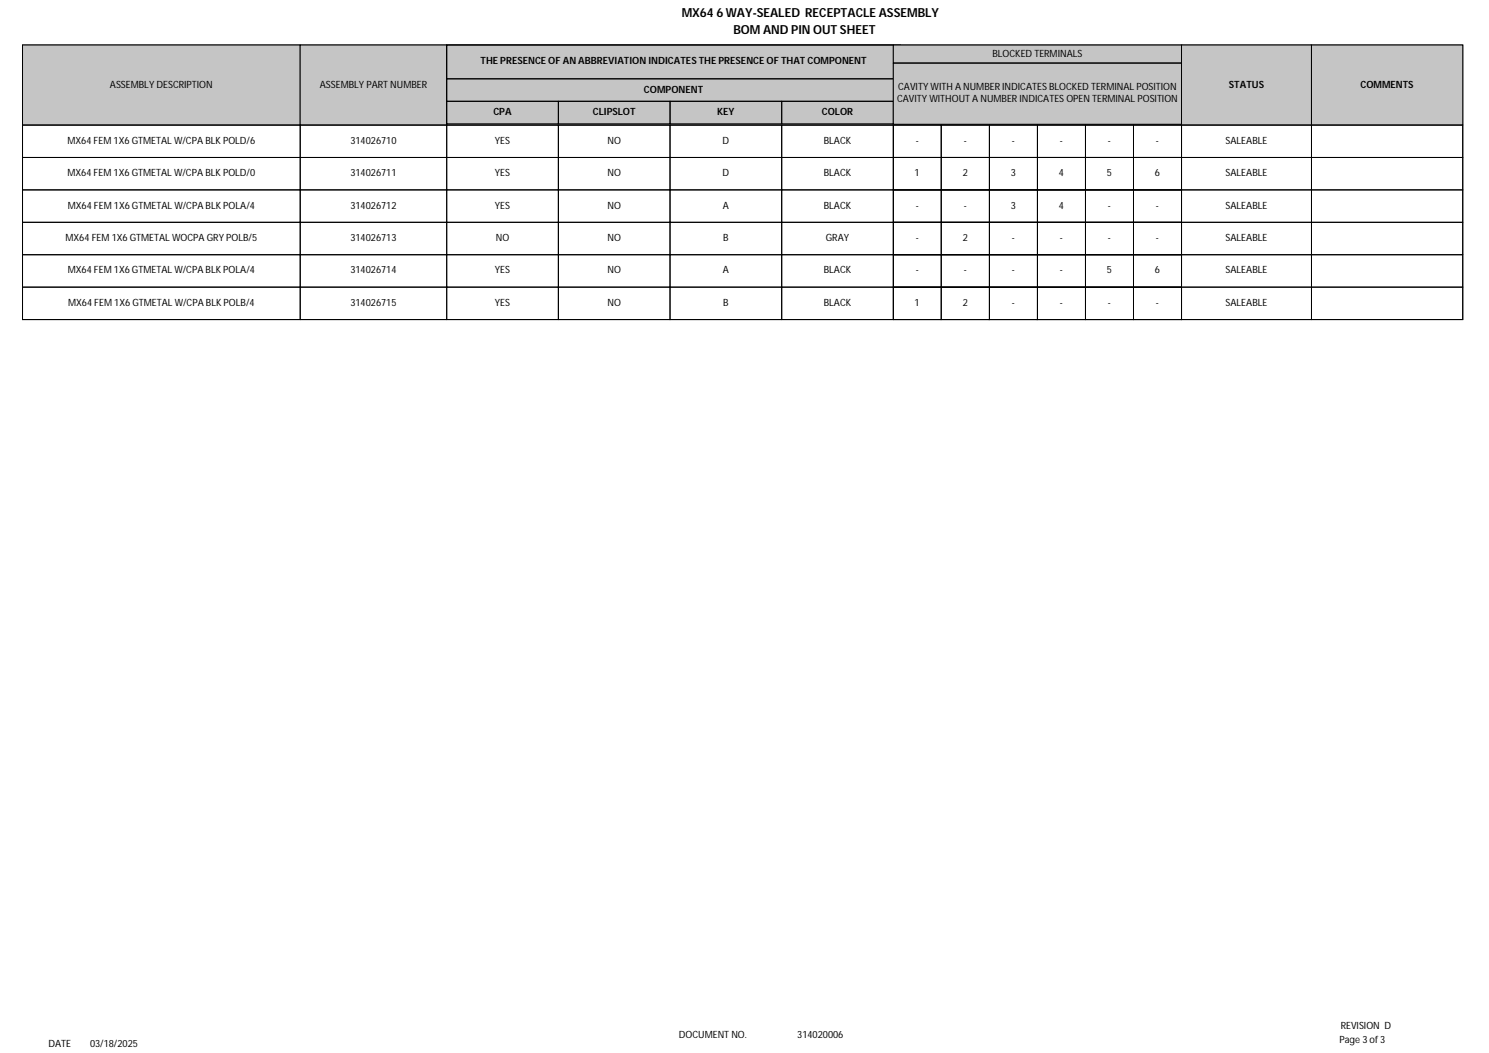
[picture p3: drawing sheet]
<svg xmlns="http://www.w3.org/2000/svg" width="420mm" height="297mm" viewBox="0 0 420 297" stroke-linecap="round" stroke-linejoin="round" font-family="sans-serif">
<defs><g id="words">
<g font-size="3.5">
<text x="192.3" y="4.7">MX64 6 WAY-SEALED RECEPTACLE ASSEMBLY</text>
<text x="206.9" y="9.5">BOM AND PIN OUT SHEET</text>
</g>
<g font-size="2.8">
<text x="279.9" y="16">BLOCKED TERMINALS</text>
<text x="135.5" y="18.2">THE PRESENCE OF AN ABBREVIATION INDICATES THE PRESENCE OF THAT COMPONENT</text>
<text x="31" y="24.7">ASSEMBLY DESCRIPTION</text>
<text x="90.2" y="24.7">ASSEMBLY PART NUMBER</text>
<text x="181.7" y="26.1">COMPONENT</text>
<text x="253" y="28.8">CAVITY WITHOUT A NUMBER INDICATES OPEN TERMINAL POSITION</text>
<text x="253.3" y="25.4">CAVITY WITH A NUMBER INDICATES BLOCKED TERMINAL POSITION</text>
<text x="346.6" y="24.7">STATUS</text>
<text x="383.8" y="24.7">COMMENTS</text>
<text x="139.2" y="32.5">CPA</text>
<text x="167.2" y="32.5">CLIPSLOT</text>
<text x="202.3" y="32.5">KEY</text>
<text x="231.8" y="32.5">COLOR</text>
<text x="19" y="40.5">MX64 FEM 1X6 GTMETAL W/CPA BLK POLD/6</text>
<text x="98.8" y="40.5">314026710</text>
<text x="139.6" y="40.5">YES</text>
<text x="171.3" y="40.5">NO</text>
<text x="203.8" y="40.5">D</text>
<text x="232.4" y="40.5">BLACK</text>
<text x="258.3" y="40.5">-</text>
<text x="271.9" y="40.6">-</text>
<text x="285.4" y="40.6">-</text>
<text x="299" y="40.6">-</text>
<text x="312.5" y="40.6">-</text>
<text x="326.1" y="40.6">-</text>
<text x="345.7" y="40.5">SALEABLE</text>
<text x="19" y="49.7">MX64 FEM 1X6 GTMETAL W/CPA BLK POLD/0</text>
<text x="98.8" y="49.7">314026711</text>
<text x="139.6" y="49.7">YES</text>
<text x="171.3" y="49.7">NO</text>
<text x="203.8" y="49.7">D</text>
<text x="232.4" y="49.7">BLACK</text>
<text x="258" y="49.7">1</text>
<text x="271.6" y="49.7">2</text>
<text x="285.1" y="49.7">3</text>
<text x="298.7" y="49.7">4</text>
<text x="312.2" y="49.7">5</text>
<text x="325.8" y="49.7">6</text>
<text x="345.7" y="49.7">SALEABLE</text>
<text x="19.1" y="58.8">MX64 FEM 1X6 GTMETAL W/CPA BLK POLA/4</text>
<text x="98.8" y="58.8">314026712</text>
<text x="139.6" y="58.8">YES</text>
<text x="171.3" y="58.8">NO</text>
<text x="203.9" y="58.8">A</text>
<text x="232.4" y="58.8">BLACK</text>
<text x="258.3" y="58.8">-</text>
<text x="271.9" y="58.8">-</text>
<text x="285.1" y="58.8">3</text>
<text x="298.7" y="58.8">4</text>
<text x="312.5" y="58.8">-</text>
<text x="326.1" y="58.8">-</text>
<text x="345.7" y="58.8">SALEABLE</text>
<text x="18.5" y="68">MX64 FEM 1X6 GTMETAL WOCPA GRY POLB/5</text>
<text x="98.8" y="68">314026713</text>
<text x="139.9" y="68">NO</text>
<text x="171.3" y="68">NO</text>
<text x="204" y="68">B</text>
<text x="232.9" y="68">GRAY</text>
<text x="258.3" y="68">-</text>
<text x="271.6" y="68">2</text>
<text x="285.4" y="68">-</text>
<text x="299" y="68">-</text>
<text x="312.5" y="68">-</text>
<text x="326.1" y="68">-</text>
<text x="345.7" y="68">SALEABLE</text>
<text x="19.1" y="77.1">MX64 FEM 1X6 GTMETAL W/CPA BLK POLA/4</text>
<text x="98.8" y="77.1">314026714</text>
<text x="139.6" y="77.1">YES</text>
<text x="171.3" y="77.1">NO</text>
<text x="203.9" y="77.1">A</text>
<text x="232.4" y="77.1">BLACK</text>
<text x="258.3" y="77.1">-</text>
<text x="271.9" y="77.1">-</text>
<text x="285.4" y="77.1">-</text>
<text x="299" y="77.1">-</text>
<text x="312.2" y="77.1">5</text>
<text x="325.8" y="77.1">6</text>
<text x="345.7" y="77.1">SALEABLE</text>
<text x="19.2" y="86.3">MX64 FEM 1X6 GTMETAL W/CPA BLK POLB/4</text>
<text x="98.8" y="86.3">314026715</text>
<text x="139.6" y="86.3">YES</text>
<text x="171.3" y="86.3">NO</text>
<text x="204" y="86.3">B</text>
<text x="232.4" y="86.3">BLACK</text>
<text x="258" y="86.3">1</text>
<text x="271.6" y="86.3">2</text>
<text x="285.4" y="86.3">-</text>
<text x="299" y="86.3">-</text>
<text x="312.5" y="86.3">-</text>
<text x="326.1" y="86.3">-</text>
<text x="345.7" y="86.3">SALEABLE</text>
<text x="191.5" y="292.8">DOCUMENT NO.</text>
<text x="224.9" y="292.8">314020006</text>
<text x="378.2" y="290.3">REVISION D</text>
<text x="13.7" y="295.3">DATE</text>
<text x="25.4" y="295.3">03/18/2025</text>
<text x="377.8" y="294.2">Page 3 of 3</text>
</g>
</g></defs>
<path d="M6.3 12.7h406.3v77.4h-406.3z" fill="none" stroke="#000" stroke-width=".28"/>
<path d="M6.3 12.7h78.4v22.6h-78.4z" fill="#c9c6b8"/>
<path d="M6.3 12.7h78.4v22.6h-78.4z" fill="none" stroke="#000" stroke-width=".28"/>
<path d="M84.7 12.7h41.3v22.6h-41.3z" fill="#c9c6b8"/>
<path d="M84.7 12.7h41.3v22.6h-41.3z" fill="none" stroke="#000" stroke-width=".28"/>
<path d="M126 12.7h126v22.6h-126z" fill="#c9c6b8"/>
<path d="M126 12.7h126v22.6h-126zM126 12.7h128v9.5h-128zM126 22.2h128v6.4h-128zM126 28.6h31.5v6.3h-31.5zM157.5 28.6h31.5v6.3h-31.5zM189 28.6h31.5v6.3h-31.5zM220.5 28.6h31.5v6.3h-31.5z" fill="none" stroke="#000" stroke-width=".28"/>
<path d="M252 12.7h81.3v22.6h-81.3z" fill="#c9c6b8"/>
<path d="M252 12.7h81.3v5.1h-81.3zM252 17.8h81.3v17.3h-81.3z" fill="none" stroke="#000" stroke-width=".28"/>
<path d="M333.3 12.7h36.6v22.6h-36.6z" fill="#c9c6b8"/>
<path d="M333.3 12.7h36.6v22.6h-36.6z" fill="none" stroke="#000" stroke-width=".28"/>
<path d="M369.9 12.7h42.7v22.6h-42.7z" fill="#c9c6b8"/>
<g fill="none" stroke="#000" stroke-width=".28">
<path d="M369.9 12.7h42.7v22.6h-42.7zM6.3 35.3h78.4v9.1h-78.4zM84.7 35.3h41.3v9.1h-41.3zM126 35.3h31.5v9.1h-31.5zM157.5 35.3h31.5v9.1h-31.5zM189 35.3h31.5v9.1h-31.5zM220.5 35.3h31.5v9.1h-31.5zM252 35.3h81.3v9.1h-81.3zM252 35.3h13.4v9.1h-13.4zM265.5 35.3h13.6v9.1h-13.6zM279.1 35.3h13.5v9.1h-13.5zM292.6 35.3h13.6v9.1h-13.6z"/>
<path d="M306.2 35.3h13.5v9.1h-13.5zM319.7 35.3h13.6v9.1h-13.6zM333.3 35.3h36.6v9.1h-36.6zM369.9 35.3h42.7v9.1h-42.7zM6.3 44.4h78.4v9.2h-78.4zM6.3 53.6h78.4v9.1h-78.4zM84.7 44.4h41.3v9.2h-41.3zM84.7 53.6h41.3v9.1h-41.3zM126 44.4h31.5v9.2h-31.5zM126 53.6h31.5v9.1h-31.5zM157.5 44.4h31.5v9.2h-31.5zM157.5 53.6h31.5v9.1h-31.5z"/>
<path d="M189 44.4h31.5v9.2h-31.5zM189 53.6h31.5v9.1h-31.5zM220.5 44.4h31.5v9.2h-31.5zM220.5 53.6h31.5v9.1h-31.5zM252 44.4h81.3v9.2h-81.3zM252 44.4h13.4v9.2h-13.4zM252 53.6h81.3v9.1h-81.3zM252 53.6h13.4v9.1h-13.4zM265.5 44.4h13.6v9.2h-13.6zM265.5 53.6h13.6v9.1h-13.6zM279.1 44.4h13.5v9.2h-13.5zM279.1 53.6h13.5v9.1h-13.5z"/>
<path d="M292.6 44.4h13.6v9.2h-13.6zM292.6 53.6h13.6v9.1h-13.6zM306.2 44.4h13.5v9.2h-13.5zM306.2 53.6h13.5v9.1h-13.5zM319.7 44.4h13.6v9.2h-13.6zM319.7 53.6h13.6v9.1h-13.6zM333.3 44.4h36.6v9.2h-36.6zM333.3 53.6h36.6v9.1h-36.6zM369.9 44.4h42.7v9.2h-42.7zM369.9 53.6h42.7v9.1h-42.7zM6.3 62.7h78.4v9.1h-78.4zM6.3 71.8h78.4v9.2h-78.4z"/>
<path d="M84.7 62.7h41.3v9.1h-41.3zM84.7 71.8h41.3v9.2h-41.3zM126 62.7h31.5v9.1h-31.5zM126 71.8h31.5v9.2h-31.5zM157.5 62.7h31.5v9.1h-31.5zM157.5 71.8h31.5v9.2h-31.5zM189 62.7h31.5v9.1h-31.5zM189 71.8h31.5v9.2h-31.5zM220.5 62.7h31.5v9.1h-31.5zM220.5 71.8h31.5v9.2h-31.5zM252 62.7h81.3v9.1h-81.3zM252 62.7h13.4v9.1h-13.4z"/>
<path d="M252 71.8h81.3v9.2h-81.3zM252 71.8h13.4v9.2h-13.4zM265.5 62.7h13.6v9.1h-13.6zM265.5 71.8h13.6v9.2h-13.6zM279.1 62.7h13.5v9.1h-13.5zM279.1 71.8h13.5v9.2h-13.5zM292.6 62.7h13.6v9.1h-13.6zM292.6 71.8h13.6v9.2h-13.6zM306.2 62.7h13.5v9.1h-13.5zM306.2 71.8h13.5v9.2h-13.5zM319.7 62.7h13.6v9.1h-13.6zM319.7 71.8h13.6v9.2h-13.6z"/>
<path d="M333.3 62.7h36.6v9.1h-36.6zM333.3 71.8h36.6v9.2h-36.6zM369.9 62.7h42.7v9.1h-42.7zM369.9 71.8h42.7v9.2h-42.7zM6.3 81h78.4v9.1h-78.4zM84.7 81h41.3v9.1h-41.3zM126 81h31.5v9.1h-31.5zM157.5 81h31.5v9.1h-31.5zM189 81h31.5v9.1h-31.5zM220.5 81h31.5v9.1h-31.5zM252 81h81.3v9.1h-81.3zM252 81h13.4v9.1h-13.4z"/>
<path d="M265.5 81h13.6v9.1h-13.6zM279.1 81h13.5v9.1h-13.5zM292.6 81h13.6v9.1h-13.6zM306.2 81h13.5v9.1h-13.5zM319.7 81h13.6v9.1h-13.6zM333.3 81h36.6v9.1h-36.6zM369.9 81h42.7v9.1h-42.7z"/>
</g>
<use href="#words"/>
</svg>
